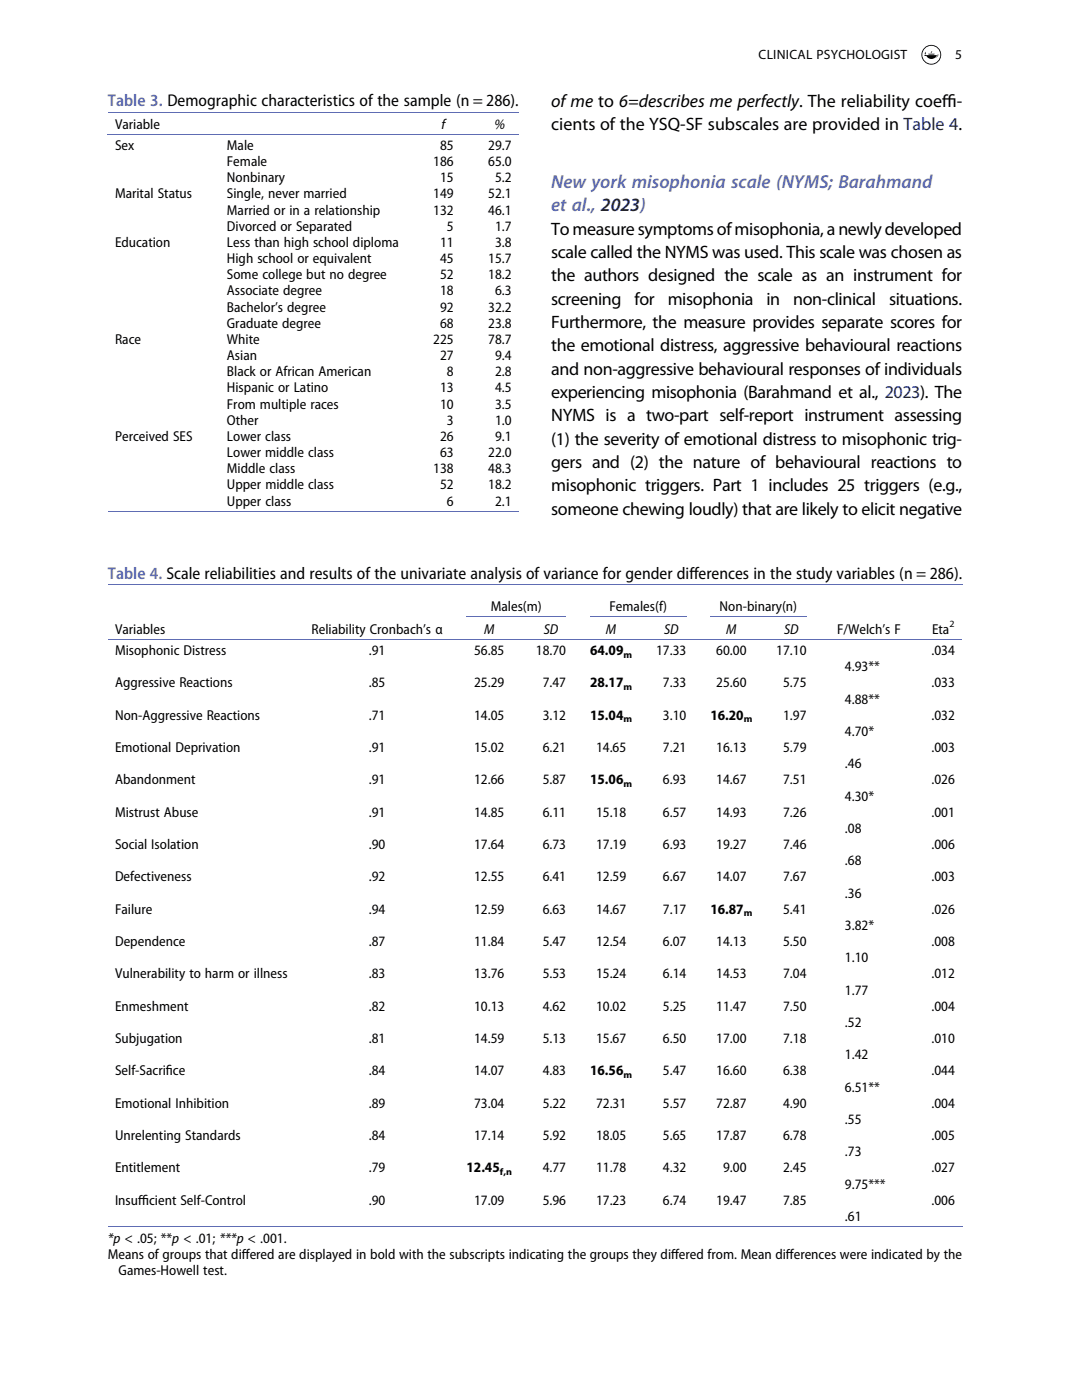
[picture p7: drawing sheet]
<svg xmlns="http://www.w3.org/2000/svg" width="210mm" height="275mm" viewBox="0 0 210 275" stroke-linecap="round" stroke-linejoin="round" font-family="sans-serif">
<defs><g id="words">
<g font-size="3.7" fill="#5e6cb3">
<text x="108.2" y="36.9">New york misophonia scale (NYMS; Barahmand</text>
<text x="108.2" y="41.5">et al., 2023)</text>
</g>
<g font-size="3.5">
<text x="108.2" y="21">ofme to 6=describes me perfectly. The reliability coef-</text>
<text x="184.9" y="21">f</text>
<text x="184.9" y="21">i</text>
<text x="108.2" y="25.6">cients of the YSQ-SF subscales are provided in Table 4.</text>
<text x="108.2" y="46.1">Tomeasuresymptomsofmisophonia,anewlydeveloped</text>
<text x="108.2" y="50.7">scale called the NYMS was used. This scale was chosen as</text>
<text x="108.2" y="55.2">the authors designed the scale as an instrument for</text>
<text x="108.2" y="59.8">screening</text>
<text x="124.5" y="59.8">for</text>
<text x="131" y="59.8">misophonia</text>
<text x="150.4" y="59.8">in</text>
<text x="155.7" y="59.8">non-clinical</text>
<text x="174.5" y="59.8">situations.</text>
<text x="108.2" y="64.4">Furthermore, the measure provides separate scores for</text>
<text x="108.2" y="69">the emotional distress, aggressive behavioural reactions</text>
<text x="108.2" y="73.6">and non-aggressive behavioural responses of individuals</text>
<text x="108.2" y="78.2">experiencing misophonia (Barahmand et al., 2023). The</text>
<text x="108.2" y="82.8">NYMS is a two-part self-report instrument assessing</text>
<text x="108.2" y="87.4">(1) the severity of emotional distress to misophonic trig-</text>
<text x="108.2" y="91.9">gers and (2) the nature of behavioural reactions to</text>
<text x="108.2" y="96.5">misophonic triggers. Part 1 includes 25 triggers (e.g.,</text>
<text x="108.2" y="101.1">someone chewing loudly) that are likely to elicit negative</text>
</g>
<g font-size="3.4" fill="#5e6cb3">
<text x="21.2" y="20.9">Table 3. Demographic characteristics of the sample (n = 286).</text>
<text x="21.2" y="113.7">Table 4. Scale reliabilities and results of the univariate analysis of variance for gender dif</text>
</g>
<text font-size="3.4" x="135.3" y="113.7">ferences in the study variables (n = 286).</text>
<g font-size="2.8">
<text x="22.6" y="25.3">Variable</text>
<text x="22.6" y="29.5">Sex</text>
<text x="44.5" y="29.5">Male</text>
<text x="86.4" y="29.5">85</text>
<text x="86.7" y="25.3">f</text>
<text x="95.8" y="29.5">29.7</text>
<text x="97.1" y="25.3">%</text>
<text x="44.5" y="32.6">Female</text>
<text x="44.5" y="35.8">Nonbinary</text>
<text x="85" y="32.6">186</text>
<text x="86.4" y="35.8">15</text>
<text x="95.8" y="32.6">65.0</text>
<text x="97.2" y="35.8">5.2</text>
<text x="22.6" y="39">Marital Status</text>
<text x="44.5" y="39">Single, never married</text>
<text x="85" y="39">149</text>
<text x="95.8" y="39">52.1</text>
<text x="44.5" y="42.2">Married or in a relationship</text>
<text x="44.5" y="45.3">Divorced or Separated</text>
<text x="85" y="42.2">132</text>
<text x="87.7" y="45.3">5</text>
<text x="95.8" y="42.2">46.1</text>
<text x="97.2" y="45.3">1.7</text>
<text x="22.6" y="48.5">Education</text>
<text x="44.5" y="48.5">Less than high school diploma</text>
<text x="44.5" y="51.7">High school or equivalent</text>
<text x="86.4" y="48.5">11</text>
<text x="86.4" y="51.7">45</text>
<text x="95.8" y="51.7">15.7</text>
<text x="97.2" y="48.5">3.8</text>
<text x="44.5" y="54.9">Some college but no degree</text>
<text x="44.5" y="58">Associate degree</text>
<text x="86.4" y="54.9">52</text>
<text x="86.4" y="58">18</text>
<text x="95.8" y="54.9">18.2</text>
<text x="97.2" y="58">6.3</text>
<text x="44.5" y="61.2">Bachelor’s degree</text>
<text x="44.5" y="64.4">Graduate degree</text>
<text x="86.4" y="61.2">92</text>
<text x="86.4" y="64.4">68</text>
<text x="95.8" y="61.2">32.2</text>
<text x="95.8" y="64.4">23.8</text>
<text x="22.6" y="67.6">Race</text>
<text x="44.5" y="67.6">White</text>
<text x="44.5" y="70.7">Asian</text>
<text x="85" y="67.6">225</text>
<text x="86.4" y="70.7">27</text>
<text x="95.8" y="67.6">78.7</text>
<text x="97.2" y="70.7">9.4</text>
<text x="44.5" y="73.9">Black or African American</text>
<text x="44.5" y="77.1">Hispanic or Latino</text>
<text x="86.4" y="77.1">13</text>
<text x="87.7" y="73.9">8</text>
<text x="97.2" y="73.9">2.8</text>
<text x="97.2" y="77.1">4.5</text>
<text x="44.5" y="80.3">From multiple races</text>
<text x="44.5" y="83.4">Other</text>
<text x="86.4" y="80.3">10</text>
<text x="87.7" y="83.4">3</text>
<text x="97.2" y="80.3">3.5</text>
<text x="97.2" y="83.4">1.0</text>
<text x="22.6" y="86.6">Perceived SES</text>
<text x="44.5" y="86.6">Lower class</text>
<text x="44.5" y="89.8">Lower middle class</text>
<text x="86.4" y="86.6">26</text>
<text x="86.4" y="89.8">63</text>
<text x="95.8" y="89.8">22.0</text>
<text x="97.2" y="86.6">9.1</text>
<text x="44.5" y="93">Middle class</text>
<text x="85" y="93">138</text>
<text x="95.8" y="93">48.3</text>
<text x="44.5" y="96.1">Upper middle class</text>
<text x="44.5" y="99.3">Upper class</text>
<text x="86.4" y="96.1">52</text>
<text x="87.7" y="99.3">6</text>
<text x="95.8" y="96.1">18.2</text>
<text x="97.2" y="99.3">2.1</text>
<text x="22.6" y="124.5">Variables</text>
<text x="61.2" y="124.5">Reliability Cronbach’s α</text>
<text x="95" y="124.5">M</text>
<text x="96.3" y="120">Males(m)</text>
<text x="106.7" y="124.5">SD</text>
<text x="118.9" y="124.5">M</text>
<text x="119.6" y="120">Females(f)</text>
<text x="130.3" y="124.5">SD</text>
<text x="141.2" y="120">Non-binary(n)</text>
<text x="142.5" y="124.5">M</text>
<text x="153.9" y="124.5">SD</text>
<text x="164.3" y="124.5">F/Welch’s F</text>
<text x="182.9" y="124.5">Eta</text>
<text x="22.6" y="128.7">Misophonic Distress</text>
<text x="72.4" y="128.7">.91</text>
<text x="93.1" y="128.7">56.85</text>
<text x="105.2" y="128.7">18.70</text>
<text x="115.8" y="128.7">64.09</text>
<text x="128.8" y="128.7">17.33</text>
<text x="140.6" y="128.7">60.00</text>
<text x="152.4" y="128.7">17.10</text>
<text x="165.8" y="131.9">4.93**</text>
<text x="182.8" y="128.7">.034</text>
<text x="22.6" y="135">Aggressive Reactions</text>
<text x="72.4" y="135">.85</text>
<text x="93.1" y="135">25.29</text>
<text x="106.5" y="135">7.47</text>
<text x="115.8" y="135">28.17</text>
<text x="130.1" y="135">7.33</text>
<text x="140.6" y="135">25.60</text>
<text x="153.7" y="135">5.75</text>
<text x="182.8" y="135">.033</text>
<text x="22.6" y="141.4">Non-Aggressive Reactions</text>
<text x="72.4" y="141.4">.71</text>
<text x="93.1" y="141.4">14.05</text>
<text x="106.5" y="141.4">3.12</text>
<text x="115.8" y="141.4">15.04</text>
<text x="130.1" y="141.4">3.10</text>
<text x="139.4" y="141.4">16.20</text>
<text x="153.7" y="141.4">1.97</text>
<text x="165.8" y="138.2">4.88**</text>
<text x="182.8" y="141.4">.032</text>
<text x="22.6" y="147.7">Emotional Deprivation</text>
<text x="72.4" y="147.7">.91</text>
<text x="93.1" y="147.7">15.02</text>
<text x="106.5" y="147.7">6.21</text>
<text x="117" y="147.7">14.65</text>
<text x="130.1" y="147.7">7.21</text>
<text x="140.6" y="147.7">16.13</text>
<text x="153.7" y="147.7">5.79</text>
<text x="165.8" y="144.6">4.70*</text>
<text x="182.8" y="147.7">.003</text>
<text x="22.6" y="154.1">Abandonment</text>
<text x="72.4" y="154.1">.91</text>
<text x="93.1" y="154.1">12.66</text>
<text x="106.5" y="154.1">5.87</text>
<text x="115.8" y="154.1">15.06</text>
<text x="130.1" y="154.1">6.93</text>
<text x="140.6" y="154.1">14.67</text>
<text x="153.7" y="154.1">7.51</text>
<text x="165.8" y="150.9">.46</text>
<text x="182.8" y="154.1">.026</text>
<text x="22.6" y="160.4">Mistrust Abuse</text>
<text x="72.4" y="160.4">.91</text>
<text x="93.1" y="160.4">14.85</text>
<text x="106.5" y="160.4">6.11</text>
<text x="117" y="160.4">15.18</text>
<text x="130.1" y="160.4">6.57</text>
<text x="140.6" y="160.4">14.93</text>
<text x="153.7" y="160.4">7.26</text>
<text x="165.8" y="157.3">4.30*</text>
<text x="182.8" y="160.4">.001</text>
<text x="22.6" y="166.8">Social Isolation</text>
<text x="72.4" y="166.8">.90</text>
<text x="93.1" y="166.8">17.64</text>
<text x="106.5" y="166.8">6.73</text>
<text x="117" y="166.8">17.19</text>
<text x="130.1" y="166.8">6.93</text>
<text x="140.6" y="166.8">19.27</text>
<text x="153.7" y="166.8">7.46</text>
<text x="165.8" y="163.6">.08</text>
<text x="182.8" y="166.8">.006</text>
<text x="22.6" y="173.1">Defectiveness</text>
<text x="72.4" y="173.1">.92</text>
<text x="93.1" y="173.1">12.55</text>
<text x="106.5" y="173.1">6.41</text>
<text x="117" y="173.1">12.59</text>
<text x="130.1" y="173.1">6.67</text>
<text x="140.6" y="173.1">14.07</text>
<text x="153.7" y="173.1">7.67</text>
<text x="165.8" y="170">.68</text>
<text x="182.8" y="173.1">.003</text>
<text x="22.6" y="179.5">Failure</text>
<text x="72.4" y="179.5">.94</text>
<text x="93.1" y="179.5">12.59</text>
<text x="106.5" y="179.5">6.63</text>
<text x="117" y="179.5">14.67</text>
<text x="130.1" y="179.5">7.17</text>
<text x="139.4" y="179.5">16.87</text>
<text x="153.7" y="179.5">5.41</text>
<text x="165.8" y="176.3">.36</text>
<text x="182.8" y="179.5">.026</text>
<text x="22.6" y="185.8">Dependence</text>
<text x="72.4" y="185.8">.87</text>
<text x="93.1" y="185.8">11.84</text>
<text x="106.5" y="185.8">5.47</text>
<text x="117" y="185.8">12.54</text>
<text x="130.1" y="185.8">6.07</text>
<text x="140.6" y="185.8">14.13</text>
<text x="153.7" y="185.8">5.50</text>
<text x="165.8" y="182.7">3.82*</text>
<text x="182.8" y="185.8">.008</text>
<text x="165.8" y="189">1.10</text>
<text x="22.6" y="192.2">Vulnerability to harm or illness</text>
<text x="72.4" y="192.2">.83</text>
<text x="93.1" y="192.2">13.76</text>
<text x="106.5" y="192.2">5.53</text>
<text x="117" y="192.2">15.24</text>
<text x="130.1" y="192.2">6.14</text>
<text x="140.6" y="192.2">14.53</text>
<text x="153.7" y="192.2">7.04</text>
<text x="165.8" y="195.4">1.77</text>
<text x="182.8" y="192.2">.012</text>
<text x="22.6" y="198.5">Enmeshment</text>
<text x="72.4" y="198.5">.82</text>
<text x="93.1" y="198.5">10.13</text>
<text x="106.5" y="198.5">4.62</text>
<text x="117" y="198.5">10.02</text>
<text x="130.1" y="198.5">5.25</text>
<text x="140.6" y="198.5">11.47</text>
<text x="153.7" y="198.5">7.50</text>
<text x="165.8" y="201.7">.52</text>
<text x="182.8" y="198.5">.004</text>
<text x="22.6" y="204.9">Subjugation</text>
<text x="72.4" y="204.9">.81</text>
<text x="93.1" y="204.9">14.59</text>
<text x="106.5" y="204.9">5.13</text>
<text x="117" y="204.9">15.67</text>
<text x="130.1" y="204.9">6.50</text>
<text x="140.6" y="204.9">17.00</text>
<text x="153.7" y="204.9">7.18</text>
<text x="165.8" y="208.1">1.42</text>
<text x="182.8" y="204.9">.010</text>
<text x="22.6" y="211.2">Self-Sacrif</text>
<text x="32.5" y="211.2">ice</text>
<text x="72.4" y="211.2">.84</text>
<text x="93.1" y="211.2">14.07</text>
<text x="106.5" y="211.2">4.83</text>
<text x="115.8" y="211.2">16.56</text>
<text x="130.1" y="211.2">5.47</text>
<text x="140.6" y="211.2">16.60</text>
<text x="153.7" y="211.2">6.38</text>
<text x="165.8" y="214.4">6.51**</text>
<text x="182.8" y="211.2">.044</text>
<text x="22.6" y="217.6">Emotional Inhibition</text>
<text x="72.4" y="217.6">.89</text>
<text x="93.1" y="217.6">73.04</text>
<text x="106.5" y="217.6">5.22</text>
<text x="117" y="217.6">72.31</text>
<text x="130.1" y="217.6">5.57</text>
<text x="140.6" y="217.6">72.87</text>
<text x="153.7" y="217.6">4.90</text>
<text x="165.8" y="220.8">.55</text>
<text x="182.8" y="217.6">.004</text>
<text x="22.6" y="223.9">Unrelenting Standards</text>
<text x="72.4" y="223.9">.84</text>
<text x="93.1" y="223.9">17.14</text>
<text x="106.5" y="223.9">5.92</text>
<text x="117" y="223.9">18.05</text>
<text x="130.1" y="223.9">5.65</text>
<text x="140.6" y="223.9">17.87</text>
<text x="153.7" y="223.9">6.78</text>
<text x="165.8" y="227.1">.73</text>
<text x="182.8" y="223.9">.005</text>
<text x="22.6" y="230.3">Entitlement</text>
<text x="72.4" y="230.3">.79</text>
<text x="91.6" y="230.3">12.45</text>
<text x="106.5" y="230.3">4.77</text>
<text x="117" y="230.3">11.78</text>
<text x="130.1" y="230.3">4.32</text>
<text x="141.9" y="230.3">9.00</text>
<text x="153.7" y="230.3">2.45</text>
<text x="165.8" y="233.5">9.75***</text>
<text x="182.8" y="230.3">.027</text>
<text x="22.6" y="236.6">Insuf</text>
<text x="27.1" y="236.6">f</text>
<text x="27.1" y="236.6">icient Self-Control</text>
<text x="72.4" y="236.6">.90</text>
<text x="93.1" y="236.6">17.09</text>
<text x="106.5" y="236.6">5.96</text>
<text x="117" y="236.6">17.23</text>
<text x="130.1" y="236.6">6.74</text>
<text x="140.6" y="236.6">19.47</text>
<text x="153.7" y="236.6">7.85</text>
<text x="165.8" y="239.8">.61</text>
<text x="182.8" y="236.6">.006</text>
<text x="21.2" y="244.2">*p &lt; .05; **p &lt; .01; ***p &lt; .001.</text>
<text x="21.2" y="247.3">Means of groups that dif</text>
<text x="23.3" y="250.5">Games-Howell test.</text>
<text x="47.5" y="247.3">fered are displayed in bold with the subscripts indicating the groups they dif</text>
<text x="131.7" y="247.3">fered from. Mean dif</text>
<text x="154.2" y="247.3">ferences were indicated by the</text>
</g>
<g font-size="2.6">
<text x="148.9" y="11.6">CLINICAL PSYCHOLOGIST</text>
<text x="187.5" y="11.6">5</text>
</g>
<g font-size="1.9">
<text x="186.3" y="123.2">2</text>
<text x="122.4" y="129.2">m</text>
<text x="122.4" y="135.5">m</text>
<text x="122.4" y="141.9">m</text>
<text x="146" y="141.9">m</text>
<text x="122.4" y="154.6">m</text>
<text x="146" y="180">m</text>
<text x="122.4" y="211.7">m</text>
<text x="98.1" y="230.8">f,n</text>
</g>
</g></defs>
<path d="M21.2 22h80.6M21.2 26.4h80.6M21.2 114.8h167.6M21.2 100.4h80.6M21.2 125.6h167.6M91.6 121.2h19.5M115.8 121.2h18.9M139.4 121.2h18.9M21.2 240.9h167.6" fill="none" stroke="#5e6cb3" stroke-width=".2"/>
<g fill="#000">
<path d="M181.6 10.1v.6l-.1-.2zM182.2 10.6h1.2zM182.2 10.7h1.2zM182.8 10.2l.2-.2-.2 .5-.1-.2z"/>
<path d="M181 10.8a1.8 1.8 0 0 1 3.6 0 1.8 1.8 0 0 1-3.6 0zM180.8 10.8a1.95 1.95 0 0 0 3.9 0 1.95 1.95 0 0 0-3.9 0z"/>
<path d="M183.8 10.9l.3-.1-.5 .4zM181.4 10.8l.1 .2h.3a1.12 1.12 0 0 0 1.8 .3 .67 .67 0 0 0 .6-.6l-.4 .1z"/>
</g>
<use href="#words"/>
</svg>
